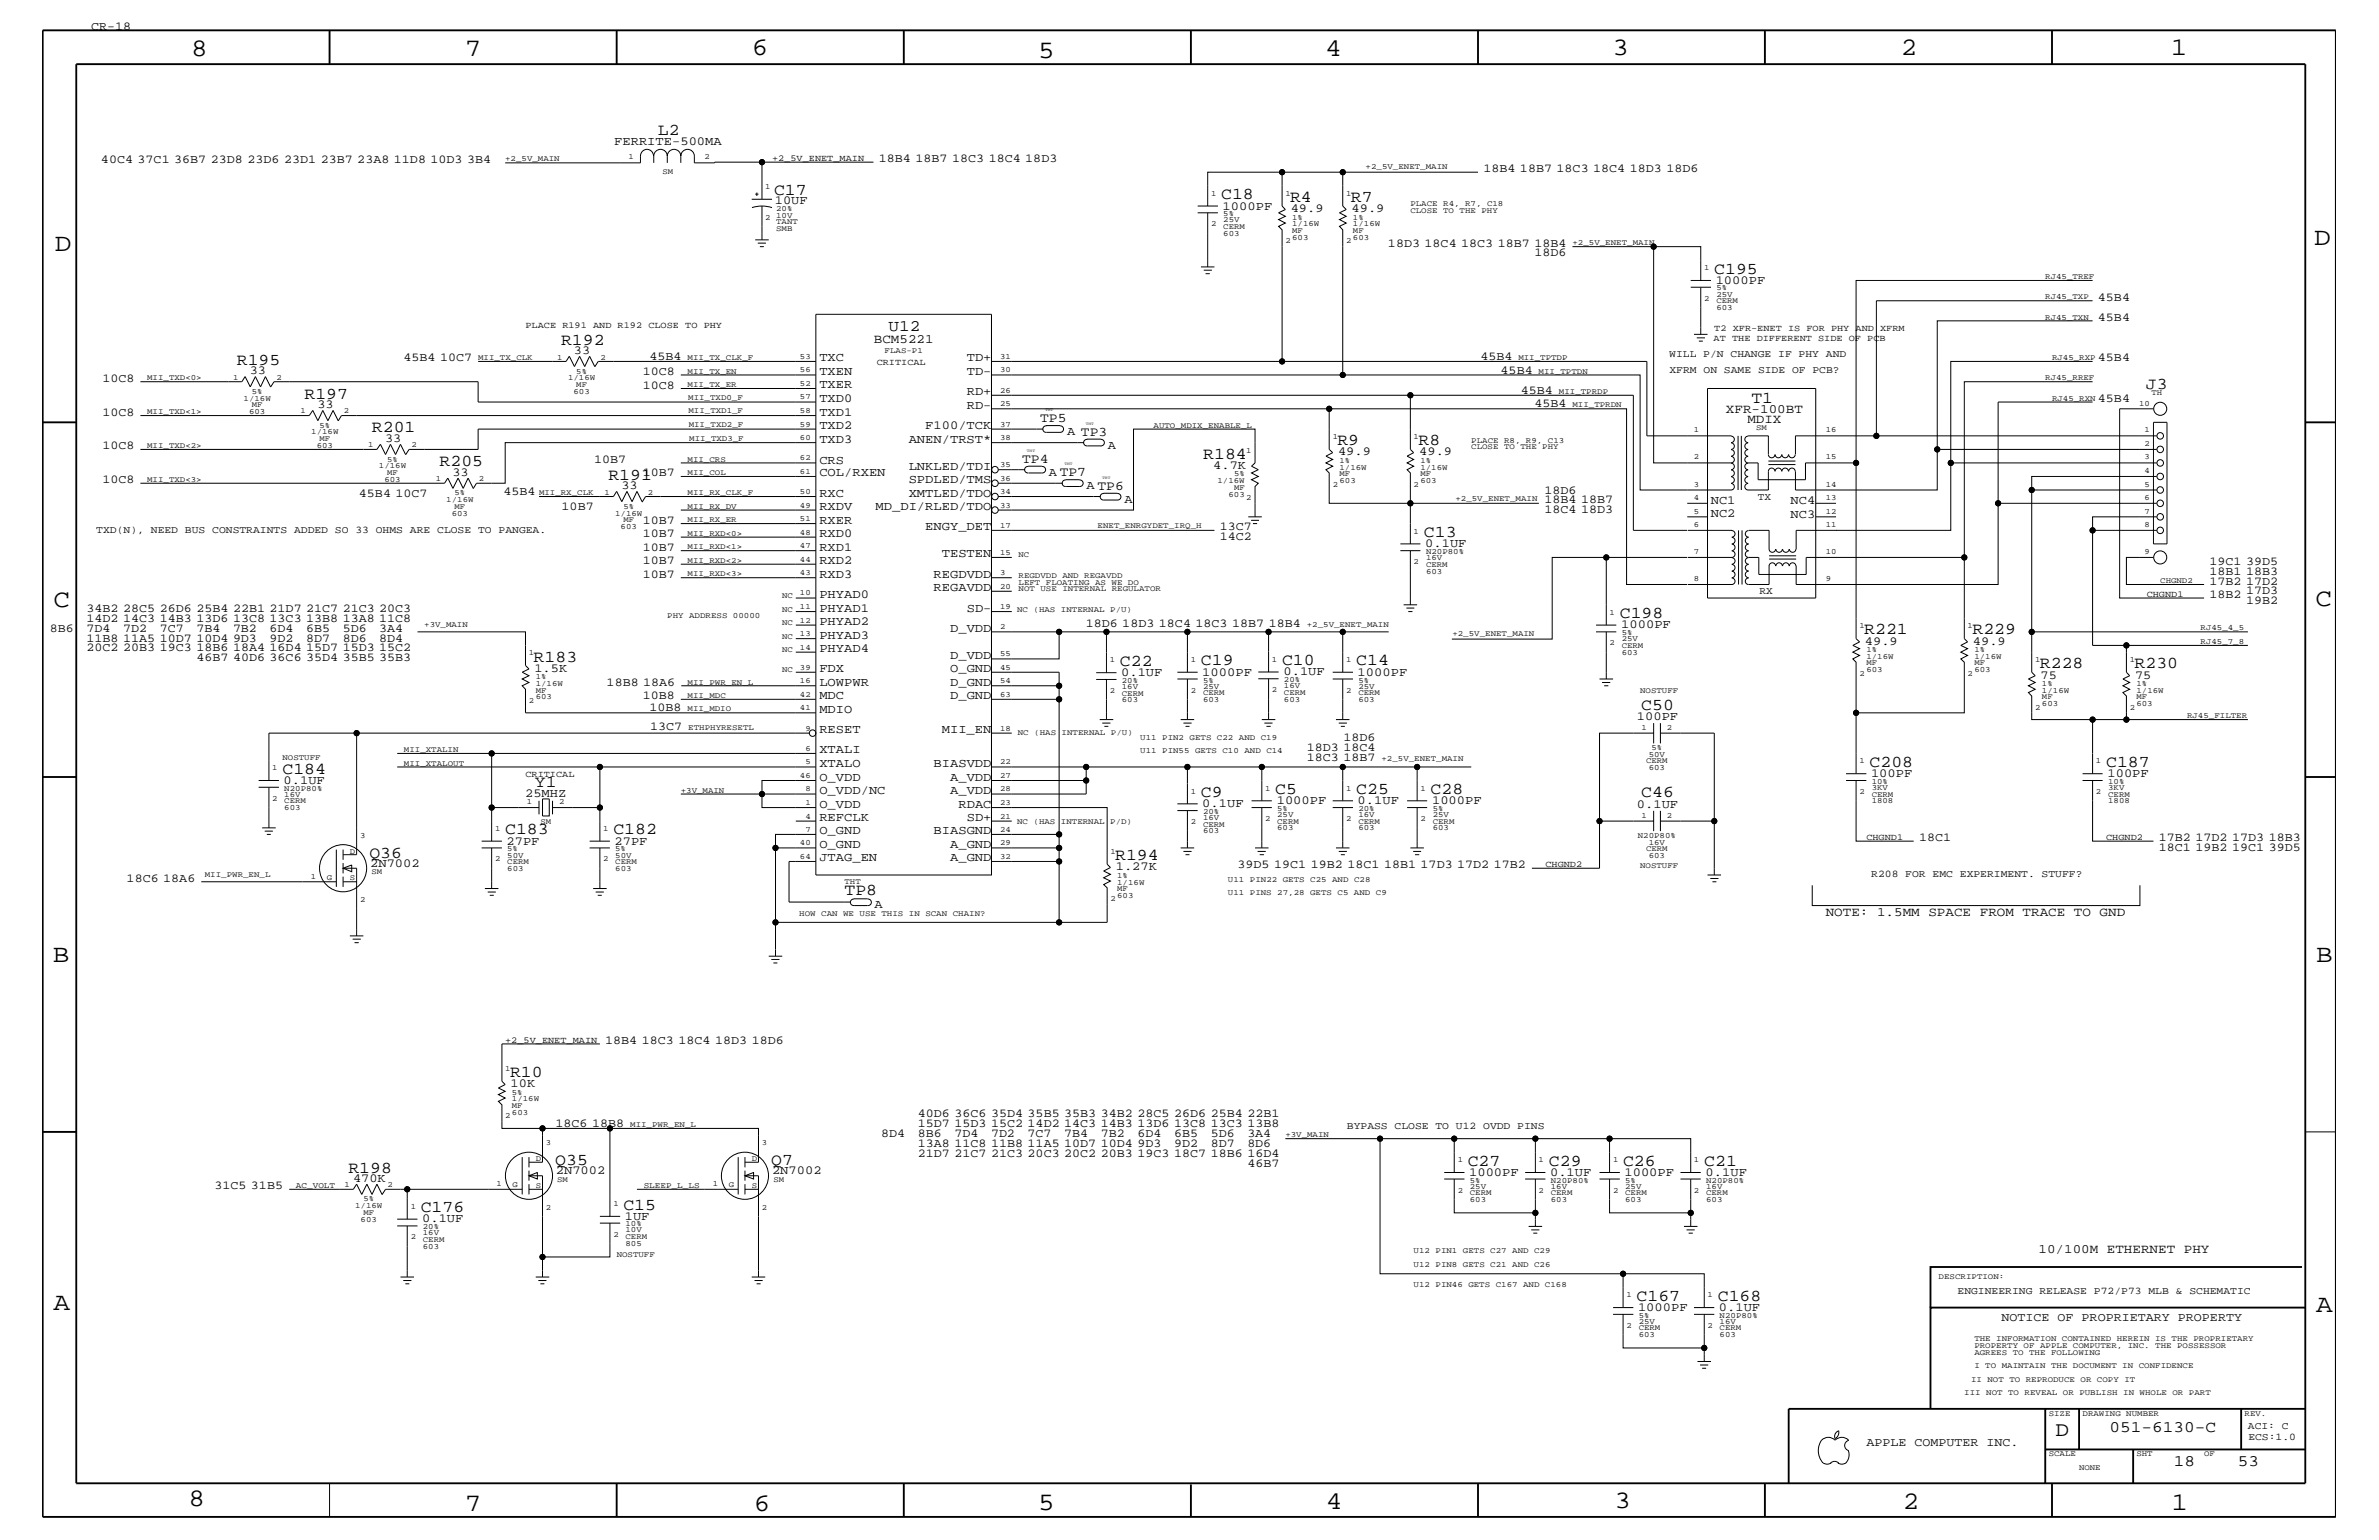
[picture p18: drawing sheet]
<svg xmlns="http://www.w3.org/2000/svg" width="432mm" height="279mm" viewBox="0 0 432 279" stroke-linecap="round" stroke-linejoin="round" font-family="sans-serif">
<defs><g id="words">
<g font-size="4.6">
<text x="34.7" y="10.2">8</text>
<text x="84.4" y="10.2">7</text>
<text x="136.4" y="10">6</text>
<text x="188.4" y="10.6">5</text>
<text x="240.5" y="10.2">4</text>
<text x="292.7" y="10">3</text>
<text x="345" y="9.9">2</text>
<text x="394" y="9.9">1</text>
<text x="9.9" y="45.6">D</text>
<text x="420" y="44.5">D</text>
<text x="9.7" y="110.2">C</text>
<text x="420.3" y="110">C</text>
<text x="9.6" y="174.6">B</text>
<text x="420.4" y="174.5">B</text>
<text x="9.7" y="237.7">A</text>
<text x="420.4" y="238.1">A</text>
<text x="34.2" y="273.3">8</text>
<text x="84.4" y="274.1">7</text>
<text x="136.8" y="274.1">6</text>
<text x="188.4" y="273.9">5</text>
<text x="240.7" y="273.8">4</text>
<text x="293" y="273.6">3</text>
<text x="345.4" y="273.8">2</text>
<text x="394.2" y="274">1</text>
</g>
<text font-size="3.8" x="373.1" y="260.5">D</text>
<g font-size="3">
<text x="119.4" y="24.5">L2</text>
<text x="140.5" y="35.3">C17</text>
<text x="221.7" y="36.2">C18</text>
<text x="234.1" y="36.7">R4</text>
<text x="245.2" y="36.7">R7</text>
<text x="311.1" y="49.7">C195</text>
<text x="101.8" y="62.5">R192</text>
<text x="43" y="66.2">R195</text>
<text x="389.5" y="70.5">J3</text>
<text x="55.3" y="72.3">R197</text>
<text x="317.9" y="73.1">T1</text>
<text x="67.5" y="78.4">R201</text>
<text x="218.4" y="83.2">R184</text>
<text x="242.7" y="80.8">R9</text>
<text x="257.5" y="80.8">R8</text>
<text x="79.8" y="84.6">R205</text>
<text x="110.4" y="87">R191</text>
<text x="258.4" y="97.5">C13</text>
<text x="294" y="112.2">C198</text>
<text x="338.4" y="115.1">R221</text>
<text x="358" y="115.1">R229</text>
<text x="96.9" y="120">R183</text>
<text x="203.3" y="120.8">C22</text>
<text x="218" y="120.7">C19</text>
<text x="232.7" y="120.7">C10</text>
<text x="246.2" y="120.7">C14</text>
<text x="370.2" y="121.2">R228</text>
<text x="387.4" y="121.2">R230</text>
<text x="297.9" y="128.7">C50</text>
<text x="51.3" y="140.4">C184</text>
<text x="97.1" y="142.8">Y1</text>
<text x="339.3" y="139.1">C208</text>
<text x="382.3" y="139.1">C187</text>
<text x="218" y="144.6">C9</text>
<text x="231.5" y="144.1">C5</text>
<text x="246.2" y="144.1">C25</text>
<text x="259.7" y="144.1">C28</text>
<text x="297.9" y="144.7">C46</text>
<text x="67.1" y="155.6">Q36</text>
<text x="91.7" y="151.4">C183</text>
<text x="111.3" y="151.4">C182</text>
<text x="202.4" y="156.1">R194</text>
<text x="153.3" y="162.4">TP8</text>
<text x="92.6" y="195.4">R10</text>
<text x="63.2" y="212.7">R198</text>
<text x="100.8" y="211.4">Q35</text>
<text x="140" y="211.4">Q7</text>
<text x="266.4" y="211.5">C27</text>
<text x="281.1" y="211.5">C29</text>
<text x="294.6" y="211.5">C26</text>
<text x="309.3" y="211.5">C21</text>
<text x="76.4" y="220">C176</text>
<text x="113.2" y="219.5">C15</text>
<text x="297.1" y="236">C167</text>
<text x="311.8" y="236">C168</text>
</g>
<g font-size="2.9">
<text x="161.3" y="60.1">U12</text>
<text x="382.9" y="259.9">051-6130-C</text>
<text x="394.5" y="266">18</text>
<text x="406.2" y="266">53</text>
</g>
<g font-size="2.4">
<text x="188.8" y="76.6">TP5</text>
<text x="185.5" y="84">TP4</text>
</g>
<g font-size="2.3">
<text x="158.6" y="62.1">BCM5221</text>
<text x="313.3" y="74.9">XFR-100BT</text>
<text x="317.2" y="76.8">MDIX</text>
<text x="331.4" y="166.1">NOTE: 1.5MM SPACE FROM TRACE TO GND</text>
<text x="370" y="227.4">10/100M ETHERNET PHY</text>
</g>
<g font-size="2.2">
<text x="16.6" y="5.5">CR-18</text>
<text x="18.3" y="29.5">40C4 37C1 36B7 23D8 23D6 23D1 23B7 23A8 11D8 10D3 3B4</text>
<text x="111.5" y="26.2">FERRITE-500MA</text>
<text x="159.5" y="29.4">18B4 18B7 18C3 18C4 18D3</text>
<text x="269.2" y="31.2">18B4 18B7 18C3 18C4 18D3 18D6</text>
<text x="140.6" y="37">10UF</text>
<text x="221.9" y="38">1000PF</text>
<text x="234.3" y="38.5">49.9</text>
<text x="245.3" y="38.5">49.9</text>
<text x="251.9" y="44.7">18D3 18C4 18C3 18B7 18B4</text>
<text x="278.5" y="46.5">18D6</text>
<text x="311.4" y="51.5">1000PF</text>
<text x="380.8" y="58.2">45B4</text>
<text x="380.8" y="54.6">45B4</text>
<text x="73.2" y="65.6">45B4 10C7</text>
<text x="104.2" y="64.2">33</text>
<text x="117.9" y="65.3">45B4</text>
<text x="148.7" y="65.6">TXC</text>
<text x="175.5" y="65.6">TD+</text>
<text x="268.7" y="65.3">45B4</text>
<text x="380.8" y="65.6">45B4</text>
<text x="18.6" y="69.3">10C8</text>
<text x="45.3" y="67.9">33</text>
<text x="116.7" y="68">10C8</text>
<text x="116.7" y="70.5">10C8</text>
<text x="148.7" y="68">TXEN</text>
<text x="148.7" y="70.5">TXER</text>
<text x="175.5" y="71.7">RD+</text>
<text x="175.5" y="68">TD-</text>
<text x="272.4" y="67.8">45B4</text>
<text x="276.1" y="71.5">45B4</text>
<text x="18.6" y="75.4">10C8</text>
<text x="57.6" y="74">33</text>
<text x="148.7" y="77.9">TXD2</text>
<text x="148.7" y="75.4">TXD1</text>
<text x="148.7" y="72.9">TXD0</text>
<text x="167.9" y="77.9">F100/TCK</text>
<text x="175.5" y="74.2">RD-</text>
<text x="278.5" y="73.9">45B4</text>
<text x="380.8" y="72.9">45B4</text>
<text x="18.6" y="81.5">10C8</text>
<text x="69.9" y="80.2">33</text>
<text x="107.8" y="84">10B7</text>
<text x="148.7" y="80.3">TXD3</text>
<text x="164.9" y="80.3">ANEN/TRST*</text>
<text x="193.7" y="79">A TP3</text>
<text x="201.1" y="81.4">A</text>
<text x="242.9" y="82.6">49.9</text>
<text x="257.6" y="82.6">49.9</text>
<text x="18.6" y="87.7">10C8</text>
<text x="82.1" y="86.3">33</text>
<text x="91.4" y="89.9">45B4</text>
<text x="112.8" y="88.8">33</text>
<text x="116.7" y="86.4">10B7</text>
<text x="148.7" y="86.4">COL/RXEN</text>
<text x="148.7" y="84.1">CRS</text>
<text x="164.9" y="85.2">LNKLED/TDI</text>
<text x="164.9" y="87.7">SPDLED/TMS</text>
<text x="190.4" y="86.3">A TP7</text>
<text x="197.2" y="88.8">A TP6</text>
<text x="220.2" y="85.1">4.7K</text>
<text x="280.3" y="89.5">18D6</text>
<text x="65.2" y="90.1">45B4 10C7</text>
<text x="101.9" y="92.5">10B7</text>
<text x="116.7" y="95">10B7</text>
<text x="148.7" y="90.1">RXC</text>
<text x="148.7" y="95">RXER</text>
<text x="148.7" y="92.5">RXDV</text>
<text x="158.9" y="92.5">MD_DI/RLED/TDO</text>
<text x="164.9" y="90.1">XMTLED/TDO</text>
<text x="204.1" y="91.2">A</text>
<text x="280.3" y="91.3">18B4 18B7</text>
<text x="280.3" y="93.1">18C4 18D3</text>
<text x="310.5" y="91.4">NC1</text>
<text x="310.5" y="93.8">NC2</text>
<text x="325" y="93.9">NC3</text>
<text x="325" y="91.5">NC4</text>
<text x="116.7" y="99.9">10B7</text>
<text x="116.7" y="97.5">10B7</text>
<text x="148.7" y="97.5">RXD0</text>
<text x="148.7" y="99.9">RXD1</text>
<text x="167.9" y="96.2">ENGY_DET</text>
<text x="170.9" y="101.1">TESTEN</text>
<text x="221.4" y="96.2">13C7</text>
<text x="221.4" y="98">14C2</text>
<text x="258.7" y="99.3">0.1UF</text>
<text x="116.7" y="102.4">10B7</text>
<text x="116.7" y="104.8">10B7</text>
<text x="148.7" y="104.8">RXD3</text>
<text x="148.7" y="102.4">RXD2</text>
<text x="169.5" y="107.3">REGAVDD</text>
<text x="169.5" y="104.8">REGDVDD</text>
<text x="401" y="106">17B2 17D2</text>
<text x="401" y="104.3">18B1 18B3</text>
<text x="401" y="102.4">19C1 39D5</text>
<text x="407.7" y="107.8">17D3</text>
<text x="15.7" y="112.8">14D2 14C3 14B3 13D6 13C8 13C3 13B8 13A8 11C8</text>
<text x="15.7" y="111">34B2 28C5 26D6 25B4 22B1 21D7 21C7 21C3 20C3</text>
<text x="148.7" y="108.5">PHYAD0</text>
<text x="148.7" y="111">PHYAD1</text>
<text x="148.7" y="113.4">PHYAD2</text>
<text x="175.5" y="111">SD-</text>
<text x="197.1" y="113.7">18D6 18D3 18C4 18C3 18B7 18B4</text>
<text x="401" y="108.5">18B2</text>
<text x="407.7" y="109.6">19B2</text>
<text x="9.1" y="114.6">8B6</text>
<text x="15.7" y="116.4">11B8 11A5 10D7 10D4 9D3</text>
<text x="15.7" y="118.2">20C2 20B3 19C3 18B6 18A4 16D4 15D7 15D3 15C2</text>
<text x="15.7" y="114.6">7D4</text>
<text x="22.4" y="114.6">7D2</text>
<text x="29" y="114.6">7C7</text>
<text x="35.6" y="114.6">7B4</text>
<text x="42.3" y="114.6">7B2</text>
<text x="48.9" y="114.6">6D4</text>
<text x="48.9" y="116.4">9D2</text>
<text x="55.6" y="114.6">6B5</text>
<text x="55.6" y="116.4">8D7</text>
<text x="62.2" y="114.6">5D6</text>
<text x="62.2" y="116.4">8D6</text>
<text x="68.8" y="114.6">3A4</text>
<text x="68.8" y="116.4">8D4</text>
<text x="148.7" y="118.3">PHYAD4</text>
<text x="148.7" y="115.9">PHYAD3</text>
<text x="172.5" y="114.6">D_VDD</text>
<text x="172.5" y="119.5">D_VDD</text>
<text x="294.3" y="114">1000PF</text>
<text x="338.5" y="117">49.9</text>
<text x="358.1" y="117">49.9</text>
<text x="35.6" y="120">46B7 40D6 36C6 35D4 35B5 35B3</text>
<text x="97" y="121.9">1.5K</text>
<text x="110.1" y="124.4">18B8 18A6</text>
<text x="148.7" y="122">FDX</text>
<text x="148.7" y="124.4">LOWPWR</text>
<text x="172.5" y="122">O_GND</text>
<text x="172.5" y="124.4">D_GND</text>
<text x="203.5" y="122.6">0.1UF</text>
<text x="218.2" y="122.6">1000PF</text>
<text x="233" y="122.5">0.1UF</text>
<text x="246.4" y="122.6">1000PF</text>
<text x="370.4" y="123.1">75</text>
<text x="387.5" y="123.1">75</text>
<text x="116.7" y="126.9">10B8</text>
<text x="117.9" y="129.1">10B8</text>
<text x="148.7" y="129.3">MDIO</text>
<text x="148.7" y="126.9">MDC</text>
<text x="172.5" y="126.9">D_GND</text>
<text x="297.1" y="130.6">100PF</text>
<text x="118" y="132.4">13C7</text>
<text x="148.7" y="136.7">XTALI</text>
<text x="148.7" y="133">RESET</text>
<text x="170.9" y="133">MII_EN</text>
<text x="237.2" y="136.3">18D3 18C4</text>
<text x="243.8" y="134.4">18D6</text>
<text x="51.5" y="142.2">0.1UF</text>
<text x="148.7" y="139.1">XTALO</text>
<text x="148.7" y="141.6">O_VDD</text>
<text x="169.5" y="139.1">BIASVDD</text>
<text x="172.5" y="141.6">A_VDD</text>
<text x="237.2" y="138">18C3 18B7</text>
<text x="339.6" y="141">100PF</text>
<text x="382.5" y="141">100PF</text>
<text x="95.3" y="144.7">25MHZ</text>
<text x="148.7" y="144.1">O_VDD/NC</text>
<text x="148.7" y="146.5">O_VDD</text>
<text x="148.7" y="149">REFCLK</text>
<text x="172.5" y="144.1">A_VDD</text>
<text x="174" y="146.5">RDAC</text>
<text x="175.5" y="149">SD+</text>
<text x="218.2" y="146.4">0.1UF</text>
<text x="231.7" y="145.9">1000PF</text>
<text x="246.4" y="145.9">0.1UF</text>
<text x="259.9" y="145.9">1000PF</text>
<text x="297.1" y="146.5">0.1UF</text>
<text x="91.9" y="153.2">27PF</text>
<text x="111.5" y="153.2">27PF</text>
<text x="148.7" y="153.8">O_GND</text>
<text x="148.7" y="151.4">O_GND</text>
<text x="169.5" y="151.4">BIASGND</text>
<text x="172.5" y="153.8">A_GND</text>
<text x="348.3" y="152.6">18C1</text>
<text x="391.8" y="152.6">17B2 17D2 17D3 18B3</text>
<text x="391.8" y="154.4">18C1 19B2 19C1 39D5</text>
<text x="23" y="160">18C6 18A6</text>
<text x="67.2" y="157.3">2N7002</text>
<text x="148.7" y="156.3">JTAG_EN</text>
<text x="172.5" y="156.3">A_GND</text>
<text x="202.5" y="157.9">1.27K</text>
<text x="224.6" y="157.5">39D5 19C1 19B2 18C1 18B1 17D3 17D2 17B2</text>
<text x="158.7" y="164.8">A</text>
<text x="109.9" y="189.4">18B4 18C3 18C4 18D3 18D6</text>
<text x="92.7" y="197.3">10K</text>
<text x="166.6" y="202.7">40D6 36C6 35D4 35B5 35B3 34B2 28C5 26D6 25B4 22B1</text>
<text x="100.8" y="204.5">18C6 18B8</text>
<text x="159.9" y="206.3">8D4</text>
<text x="166.6" y="206.3">8B6</text>
<text x="166.6" y="208.1">13A8 11C8 11B8 11A5 10D7 10D4 9D3</text>
<text x="166.6" y="204.6">15D7 15D3 15C2 14D2 14C3 14B3 13D6 13C8 13C3 13B8</text>
<text x="166.6" y="209.9">21D7 21C7 21C3 20C3 20C2 20B3 19C3 18C7 18B6 16D4</text>
<text x="173.2" y="206.3">7D4</text>
<text x="179.9" y="206.3">7D2</text>
<text x="186.5" y="206.3">7C7</text>
<text x="193.2" y="206.3">7B4</text>
<text x="199.8" y="206.3">7B2</text>
<text x="206.5" y="206.3">6D4</text>
<text x="213.1" y="206.3">6B5</text>
<text x="213.1" y="208.1">9D2</text>
<text x="219.8" y="206.3">5D6</text>
<text x="219.8" y="208.1">8D7</text>
<text x="226.4" y="206.3">3A4</text>
<text x="226.4" y="208.1">8D6</text>
<text x="38.9" y="215.8">31C5 31B5</text>
<text x="64.1" y="214.4">470K</text>
<text x="100.9" y="213.1">2N7002</text>
<text x="140.1" y="213.1">2N7002</text>
<text x="226.4" y="211.7">46B7</text>
<text x="266.7" y="213.3">1000PF</text>
<text x="281.3" y="213.3">0.1UF</text>
<text x="294.9" y="213.3">1000PF</text>
<text x="309.6" y="213.3">0.1UF</text>
<text x="76.6" y="221.8">0.1UF</text>
<text x="113.4" y="221.3">1UF</text>
<text x="297.3" y="237.8">1000PF</text>
<text x="312" y="237.8">0.1UF</text>
<text x="363.3" y="239.7">NOTICE OF PROPRIETARY PROPERTY</text>
<text x="338.8" y="262.3">APPLE COMPUTER INC.</text>
</g>
<g font-size="1.9">
<text x="303" y="64.8">WILL P/N CHANGE IF PHY AND</text>
<text x="303" y="67.6">XFRM ON SAME SIDE OF PCB?</text>
<text x="319" y="90.7">TX</text>
<text x="17.5" y="96.7">TXD(N), NEED BUS CONSTRAINTS ADDED SO 33 OHMS ARE CLOSE TO PANGEA.</text>
<text x="319.4" y="107.8">RX</text>
<text x="339.6" y="159.2">R208 FOR EMC EXPERIMENT. STUFF?</text>
<text x="244.5" y="204.8">BYPASS CLOSE TO U12 OVDD PINS</text>
<text x="355.3" y="234.8">ENGINEERING RELEASE P72/P73 MLB &amp; SCHEMATIC</text>
<text x="408" y="259.3">ACI: C</text>
<text x="408.1" y="261.2">ECS:1.0</text>
</g>
<g font-size="1.7">
<text x="140.1" y="29.2">+2_5V_ENET_MAIN</text>
<text x="95.4" y="59.4">PLACE R191 AND R192 CLOSE TO PHY</text>
<text x="311" y="61.9">AT THE DIFFERENT SIDE OF PCB</text>
<text x="311.1" y="60.1">T2 XFR-ENET IS FOR PHY AND XFRM</text>
<text x="159.1" y="66.2">CRITICAL</text>
<text x="389.6" y="108.2">CHGND1</text>
<text x="95.4" y="141">CRITICAL</text>
<text x="338.8" y="152.4">CHGND1</text>
<text x="382.3" y="152.4">CHGND2</text>
<text x="280.5" y="157.3">CHGND2</text>
<text x="91.7" y="189.1">+2_5V_ENET_MAIN</text>
</g>
<g font-size="1.5">
<text x="91.7" y="29.3">+2_5V_MAIN</text>
<text x="114" y="28.9">1</text>
<text x="127.9" y="28.9">2</text>
<text x="120.3" y="31.5">SM</text>
<text x="138.9" y="34.3">1</text>
<text x="219.8" y="35.6">1</text>
<text x="233.3" y="35.6">1</text>
<text x="244.3" y="35.6">1</text>
<text x="247.9" y="30.7">+2_5V_ENET_MAIN</text>
<text x="138.9" y="39.8">2</text>
<text x="140.9" y="41.9">SMB</text>
<text x="140.9" y="40.7">TANT</text>
<text x="140.9" y="39.6">10V</text>
<text x="140.9" y="38.4">20%</text>
<text x="219.8" y="41.1">2</text>
<text x="222" y="41.6">CERM</text>
<text x="222" y="40.3">25V</text>
<text x="222" y="39.2">5%</text>
<text x="234.5" y="41.1">1/16W</text>
<text x="234.5" y="39.8">1%</text>
<text x="245.6" y="41.1">1/16W</text>
<text x="245.6" y="39.8">1%</text>
<text x="256" y="38.6">CLOSE TO THE PHY</text>
<text x="256" y="37.4">PLACE R4, R7, C18</text>
<text x="222" y="42.8">603</text>
<text x="233.3" y="44.1">2</text>
<text x="234.5" y="43.5">603</text>
<text x="234.5" y="42.3">MF</text>
<text x="244.3" y="44.1">2</text>
<text x="245.6" y="43.5">603</text>
<text x="245.6" y="42.3">MF</text>
<text x="285.4" y="44.5">+2_5V_ENET_MAIN</text>
<text x="309.3" y="49">1</text>
<text x="311.5" y="53.8">25V</text>
<text x="311.5" y="52.7">5%</text>
<text x="371.2" y="50.6">RJ45_TREF</text>
<text x="309.3" y="54.6">2</text>
<text x="311.5" y="56.3">603</text>
<text x="311.5" y="55">CERM</text>
<text x="371.2" y="58">RJ45_TXN</text>
<text x="371.2" y="54.3">RJ45_TXP</text>
<text x="86.8" y="65.3">MII_TX_CLK</text>
<text x="101.1" y="65.2">1</text>
<text x="109" y="65.2">2</text>
<text x="124.8" y="65.3">MII_TX_CLK_F</text>
<text x="145.2" y="65.1">53</text>
<text x="160.6" y="64">FLAS-P1</text>
<text x="181.5" y="65.1">31</text>
<text x="275.6" y="65.3">MII_TPTDP</text>
<text x="372.4" y="65.3">RJ45_RXP</text>
<text x="26.7" y="69">MII_TXD&lt;0&gt;</text>
<text x="42.3" y="68.9">1</text>
<text x="45.7" y="71.5">5%</text>
<text x="50.2" y="68.9">2</text>
<text x="103.1" y="69">1/16W</text>
<text x="104.1" y="71.5">603</text>
<text x="104.6" y="70.2">MF</text>
<text x="104.6" y="67.8">5%</text>
<text x="124.8" y="67.8">MII_TX_EN</text>
<text x="124.8" y="70.2">MII_TX_ER</text>
<text x="145.2" y="70">52</text>
<text x="145.2" y="67.6">56</text>
<text x="181.5" y="67.6">30</text>
<text x="181.5" y="71.2">26</text>
<text x="279.3" y="67.8">MII_TPTDN</text>
<text x="283" y="71.5">MII_TPRDP</text>
<text x="371.2" y="69">RJ45_RREF</text>
<text x="390.5" y="71.7">TH</text>
<text x="26.7" y="75.1">MII_TXD&lt;1&gt;</text>
<text x="44.2" y="72.7">1/16W</text>
<text x="45.2" y="75.1">603</text>
<text x="45.7" y="73.9">MF</text>
<text x="54.6" y="75">1</text>
<text x="58" y="77.6">5%</text>
<text x="62.4" y="75">2</text>
<text x="124.9" y="72.6">MII_TXD0_F</text>
<text x="125" y="75">MII_TXD1_F</text>
<text x="125" y="77.5">MII_TXD2_F</text>
<text x="145.2" y="77.4">59</text>
<text x="145.2" y="74.9">58</text>
<text x="145.2" y="72.5">57</text>
<text x="181.5" y="77.4">37</text>
<text x="181.5" y="73.7">25</text>
<text x="209.4" y="77.6">AUTO_MDIX_ENABLE_L</text>
<text x="285.4" y="73.9">MII_TPRDN</text>
<text x="372.4" y="72.7">RJ45_RXN</text>
<text x="388.3" y="73.6">10</text>
<text x="26.7" y="81.3">MII_TXD&lt;2&gt;</text>
<text x="56.5" y="78.8">1/16W</text>
<text x="57.5" y="81.3">603</text>
<text x="58" y="80.1">MF</text>
<text x="66.8" y="81.2">1</text>
<text x="70.3" y="83.7">5%</text>
<text x="74.7" y="81.2">2</text>
<text x="124.8" y="83.7">MII_CRS</text>
<text x="125.1" y="80">MII_TXD3_F</text>
<text x="145.2" y="79.8">60</text>
<text x="145.2" y="83.5">62</text>
<text x="181.5" y="79.8">38</text>
<text x="226.2" y="82.1">1</text>
<text x="241.9" y="79.7">1</text>
<text x="243.1" y="84">1%</text>
<text x="256.6" y="79.7">1</text>
<text x="257.8" y="84">1%</text>
<text x="267" y="81.5">CLOSE TO THE PHY</text>
<text x="267" y="80.3">PLACE R8, R9, C13</text>
<text x="307.5" y="83.4">2</text>
<text x="307.5" y="78.4">1</text>
<text x="318.8" y="78.1">SM</text>
<text x="331.4" y="78.4">16</text>
<text x="331.4" y="83.4">15</text>
<text x="389.3" y="83.4">3</text>
<text x="389.3" y="80.9">2</text>
<text x="389.3" y="78.4">1</text>
<text x="26.7" y="87.4">MII_TXD&lt;3&gt;</text>
<text x="68.8" y="85">1/16W</text>
<text x="69.8" y="87.4">603</text>
<text x="70.3" y="86.2">MF</text>
<text x="79.1" y="87.3">1</text>
<text x="82.5" y="89.9">5%</text>
<text x="86.9" y="87.3">2</text>
<text x="97.8" y="89.9">MII_RX_CLK</text>
<text x="109.7" y="89.7">1</text>
<text x="117.6" y="89.7">2</text>
<text x="124.8" y="89.9">MII_RX_CLK_F</text>
<text x="124.8" y="86.2">MII_COL</text>
<text x="145.2" y="89.6">50</text>
<text x="145.2" y="86">61</text>
<text x="181.5" y="87.2">36</text>
<text x="181.5" y="84.8">35</text>
<text x="181.5" y="89.6">34</text>
<text x="221" y="87.7">1/16W</text>
<text x="224" y="88.9">MF</text>
<text x="224" y="86.4">5%</text>
<text x="241.9" y="88.3">2</text>
<text x="243.1" y="87.7">603</text>
<text x="243.1" y="86.4">MF</text>
<text x="243.1" y="85.2">1/16W</text>
<text x="256.6" y="88.3">2</text>
<text x="257.8" y="87.7">603</text>
<text x="257.8" y="86.4">MF</text>
<text x="257.8" y="85.2">1/16W</text>
<text x="307.5" y="88.3">3</text>
<text x="331.4" y="88.3">14</text>
<text x="389.3" y="88.3">5</text>
<text x="389.3" y="85.8">4</text>
<text x="81" y="91.1">1/16W</text>
<text x="82" y="93.6">603</text>
<text x="82.5" y="92.3">MF</text>
<text x="111.7" y="93.6">1/16W</text>
<text x="112.6" y="96">603</text>
<text x="113.2" y="94.8">MF</text>
<text x="113.2" y="92.3">5%</text>
<text x="124.8" y="92.3">MII_RX_DV</text>
<text x="124.8" y="94.8">MII_RX_ER</text>
<text x="145.2" y="94.5">51</text>
<text x="145.2" y="92.1">49</text>
<text x="181.5" y="95.8">17</text>
<text x="181.5" y="92.1">33</text>
<text x="199.2" y="95.8">ENET_ENRGYDET_IRQ_H</text>
<text x="223" y="90.1">603</text>
<text x="226.2" y="90.7">2</text>
<text x="264.2" y="91">+2_5V_ENET_MAIN</text>
<text x="307.5" y="93.2">5</text>
<text x="307.5" y="90.7">4</text>
<text x="307.5" y="95.6">6</text>
<text x="331.4" y="90.7">13</text>
<text x="331.4" y="93.2">12</text>
<text x="331.4" y="95.6">11</text>
<text x="389.3" y="95.6">8</text>
<text x="389.3" y="93.2">7</text>
<text x="389.3" y="90.7">6</text>
<text x="124.8" y="99.7">MII_RXD&lt;1&gt;</text>
<text x="124.8" y="97.2">MII_RXD&lt;0&gt;</text>
<text x="145.2" y="101.9">44</text>
<text x="145.2" y="99.4">47</text>
<text x="145.2" y="97">48</text>
<text x="181.5" y="100.7">15</text>
<text x="184.9" y="101.1">NC</text>
<text x="256.6" y="96.9">1</text>
<text x="258.8" y="101.6">16V</text>
<text x="258.8" y="100.5">N20P80%</text>
<text x="307.5" y="100.5">7</text>
<text x="331.4" y="100.5">10</text>
<text x="389.3" y="100.5">9</text>
<text x="124.8" y="102.1">MII_RXD&lt;2&gt;</text>
<text x="124.8" y="104.6">MII_RXD&lt;3&gt;</text>
<text x="145.2" y="104.4">43</text>
<text x="181.5" y="104.4">3</text>
<text x="181.5" y="106.8">20</text>
<text x="184.9" y="107.3">NOT USE INTERNAL REGULATOR</text>
<text x="184.9" y="106">LEFT FLOATING AS WE DO</text>
<text x="184.9" y="104.8">REGDVDD AND REGAVDD</text>
<text x="256.6" y="102.4">2</text>
<text x="258.8" y="104.1">603</text>
<text x="258.8" y="102.9">CERM</text>
<text x="307.5" y="105.4">8</text>
<text x="331.4" y="105.4">9</text>
<text x="392.1" y="105.8">CHGND2</text>
<text x="77" y="113.7">+3V_MAIN</text>
<text x="121.1" y="112.2">PHY ADDRESS 00000</text>
<text x="142" y="108.5">NC</text>
<text x="142" y="113.4">NC</text>
<text x="142" y="111">NC</text>
<text x="145.2" y="112.9">12</text>
<text x="145.2" y="110.5">11</text>
<text x="145.2" y="108">10</text>
<text x="181.5" y="110.5">19</text>
<text x="184.6" y="111.1">NC (HAS INTERNAL P/U)</text>
<text x="237.2" y="113.7">+2_5V_ENET_MAIN</text>
<text x="292.1" y="111.6">1</text>
<text x="96" y="118.9">1</text>
<text x="142" y="118.3">NC</text>
<text x="142" y="115.9">NC</text>
<text x="145.2" y="117.9">14</text>
<text x="145.2" y="115.4">13</text>
<text x="181.5" y="119.1">55</text>
<text x="181.5" y="114.2">2</text>
<text x="263.6" y="115.4">+2_5V_ENET_MAIN</text>
<text x="292.1" y="117.1">2</text>
<text x="294.3" y="118.8">603</text>
<text x="294.3" y="117.6">CERM</text>
<text x="294.3" y="116.3">25V</text>
<text x="294.3" y="115.2">5%</text>
<text x="337.5" y="114">1</text>
<text x="338.8" y="119.5">1/16W</text>
<text x="338.8" y="118.3">1%</text>
<text x="357.1" y="114">1</text>
<text x="358.4" y="119.5">1/16W</text>
<text x="358.4" y="118.3">1%</text>
<text x="399.4" y="114.4">RJ45_4_5</text>
<text x="399.4" y="116.8">RJ45_7_8</text>
<text x="97.2" y="125.6">MF</text>
<text x="97.2" y="124.4">1/16W</text>
<text x="97.2" y="123.2">1%</text>
<text x="124.8" y="124.2">MII_PWR_EN_L</text>
<text x="142" y="122">NC</text>
<text x="145.2" y="124">16</text>
<text x="145.2" y="121.5">39</text>
<text x="181.5" y="124">54</text>
<text x="181.5" y="121.5">45</text>
<text x="201.4" y="125.7">2</text>
<text x="201.4" y="120.2">1</text>
<text x="203.6" y="125">16V</text>
<text x="203.6" y="123.9">20%</text>
<text x="216.2" y="125.6">2</text>
<text x="216.2" y="120.1">1</text>
<text x="218.4" y="124.9">25V</text>
<text x="218.4" y="123.8">5%</text>
<text x="230.8" y="125.6">2</text>
<text x="230.8" y="120.1">1</text>
<text x="233" y="124.8">16V</text>
<text x="233" y="123.7">20%</text>
<text x="244.3" y="125.6">2</text>
<text x="244.3" y="120.1">1</text>
<text x="246.5" y="124.9">25V</text>
<text x="246.5" y="123.8">5%</text>
<text x="297.7" y="125.6">NOSTUFF</text>
<text x="337.5" y="122.6">2</text>
<text x="338.8" y="122">603</text>
<text x="338.8" y="120.7">MF</text>
<text x="357.1" y="122.6">2</text>
<text x="358.4" y="122">603</text>
<text x="358.4" y="120.7">MF</text>
<text x="369.4" y="120.1">1</text>
<text x="370.6" y="125.6">1/16W</text>
<text x="370.6" y="124.4">1%</text>
<text x="386.5" y="120.1">1</text>
<text x="387.8" y="125.6">1/16W</text>
<text x="387.8" y="124.4">1%</text>
<text x="96" y="127.5">2</text>
<text x="97.2" y="126.9">603</text>
<text x="124.8" y="129.1">MII_MDIO</text>
<text x="124.8" y="126.6">MII_MDC</text>
<text x="145.2" y="128.9">41</text>
<text x="145.2" y="126.4">42</text>
<text x="181.5" y="126.4">63</text>
<text x="203.6" y="127.4">603</text>
<text x="203.6" y="126.2">CERM</text>
<text x="218.4" y="127.4">603</text>
<text x="218.4" y="126.2">CERM</text>
<text x="233" y="127.3">603</text>
<text x="233" y="126.1">CERM</text>
<text x="246.5" y="127.4">603</text>
<text x="246.5" y="126.2">CERM</text>
<text x="369.4" y="128.7">2</text>
<text x="370.6" y="128.1">603</text>
<text x="370.6" y="126.9">MF</text>
<text x="386.5" y="128.7">2</text>
<text x="387.8" y="128.1">603</text>
<text x="387.8" y="126.9">MF</text>
<text x="397" y="130.3">RJ45_FILTER</text>
<text x="51.3" y="137.9">NOSTUFF</text>
<text x="73.3" y="136.4">MII_XTALIN</text>
<text x="124.9" y="132.4">ETHPHYRESETL</text>
<text x="146.2" y="136.2">6</text>
<text x="146.2" y="132.5">9</text>
<text x="181.5" y="132.5">18</text>
<text x="184.7" y="133.4">NC (HAS INTERNAL P/U)</text>
<text x="207" y="134.2">U11 PIN2 GETS C22 AND C19</text>
<text x="207" y="136.7">U11 PIN55 GETS C10 AND C14</text>
<text x="297.9" y="132.4">1</text>
<text x="299.3" y="137.3">50V</text>
<text x="299.8" y="136.1">5%</text>
<text x="302.6" y="132.4">2</text>
<text x="49.4" y="139.7">1</text>
<text x="51.6" y="143.4">N20P80%</text>
<text x="73.3" y="138.9">MII_XTALOUT</text>
<text x="123.6" y="143.8">+3V_MAIN</text>
<text x="145.2" y="141.1">46</text>
<text x="146.2" y="138.7">5</text>
<text x="146.2" y="143.6">8</text>
<text x="181.5" y="138.7">22</text>
<text x="181.5" y="143.6">28</text>
<text x="181.5" y="141.1">27</text>
<text x="229.6" y="143.4">1</text>
<text x="244.3" y="143.4">1</text>
<text x="250.7" y="138">+2_5V_ENET_MAIN</text>
<text x="257.8" y="143.4">1</text>
<text x="298.8" y="138.5">CERM</text>
<text x="299.3" y="139.7">603</text>
<text x="337.5" y="138.5">1</text>
<text x="339.7" y="143.3">3KV</text>
<text x="339.7" y="142.2">10%</text>
<text x="380.4" y="138.5">1</text>
<text x="382.7" y="143.3">3KV</text>
<text x="382.7" y="142.2">10%</text>
<text x="49.4" y="145.3">2</text>
<text x="51.6" y="147">603</text>
<text x="51.6" y="145.8">CERM</text>
<text x="51.6" y="144.5">16V</text>
<text x="95.6" y="145.9">1</text>
<text x="98.1" y="149.6">SM</text>
<text x="101.5" y="145.9">2</text>
<text x="146.2" y="148.5">4</text>
<text x="146.2" y="146.1">1</text>
<text x="181.5" y="148.5">21</text>
<text x="181.5" y="146.1">23</text>
<text x="184.6" y="149.6">NC (HAS INTERNAL P/D)</text>
<text x="216.2" y="149.5">2</text>
<text x="216.2" y="144">1</text>
<text x="218.4" y="150">CERM</text>
<text x="218.4" y="148.8">16V</text>
<text x="218.4" y="147.7">20%</text>
<text x="229.6" y="149">2</text>
<text x="231.8" y="149.4">CERM</text>
<text x="231.8" y="148.2">25V</text>
<text x="231.8" y="147.1">5%</text>
<text x="244.3" y="149">2</text>
<text x="246.5" y="149.4">CERM</text>
<text x="246.5" y="148.2">16V</text>
<text x="246.5" y="147.1">20%</text>
<text x="257.8" y="149">2</text>
<text x="260.1" y="149.4">CERM</text>
<text x="260.1" y="148.2">25V</text>
<text x="260.1" y="147.1">5%</text>
<text x="297.9" y="148.3">1</text>
<text x="302.6" y="148.3">2</text>
<text x="337.5" y="144.1">2</text>
<text x="339.7" y="145.8">1808</text>
<text x="339.7" y="144.5">CERM</text>
<text x="380.4" y="144.1">2</text>
<text x="382.7" y="145.8">1808</text>
<text x="382.7" y="144.5">CERM</text>
<text x="63.5" y="154.9">D</text>
<text x="65.4" y="152">3</text>
<text x="89.9" y="150.8">1</text>
<text x="92.1" y="155.6">50V</text>
<text x="92.1" y="154.5">5%</text>
<text x="109.5" y="150.8">1</text>
<text x="111.7" y="155.6">50V</text>
<text x="111.7" y="154.5">5%</text>
<text x="145.2" y="153.4">40</text>
<text x="145.2" y="155.8">64</text>
<text x="146.2" y="150.9">7</text>
<text x="181.5" y="150.9">24</text>
<text x="181.5" y="155.8">32</text>
<text x="181.5" y="153.4">29</text>
<text x="201.5" y="154.9">1</text>
<text x="218.4" y="151.2">603</text>
<text x="231.8" y="150.7">603</text>
<text x="246.5" y="150.7">603</text>
<text x="260.1" y="150.7">603</text>
<text x="297.3" y="152">N20P80%</text>
<text x="298.8" y="154.5">CERM</text>
<text x="299.3" y="155.7">603</text>
<text x="299.3" y="153.2">16V</text>
<text x="37.2" y="159.1">MII_PWR_EN_L</text>
<text x="56.4" y="159.4">1</text>
<text x="59.4" y="159.6">G</text>
<text x="63.5" y="159.7">S</text>
<text x="67.4" y="158.6">SM</text>
<text x="89.9" y="156.3">2</text>
<text x="92.1" y="158">603</text>
<text x="92.1" y="156.8">CERM</text>
<text x="109.5" y="156.3">2</text>
<text x="111.7" y="158">603</text>
<text x="111.7" y="156.8">CERM</text>
<text x="153.3" y="160.4">THT</text>
<text x="202.8" y="161.7">MF</text>
<text x="202.8" y="160.5">1/16W</text>
<text x="202.8" y="159.3">1%</text>
<text x="222.9" y="160">U11 PIN22 GETS C25 AND C28</text>
<text x="297.7" y="157.5">NOSTUFF</text>
<text x="65.4" y="163.7">2</text>
<text x="145.1" y="166.1">HOW CAN WE USE THIS IN SCAN CHAIN?</text>
<text x="201.5" y="163.5">2</text>
<text x="202.8" y="162.9">603</text>
<text x="222.9" y="162.4">U11 PINS 27,28 GETS C5 AND C9</text>
<text x="91.7" y="194.3">1</text>
<text x="91.7" y="202.9">2</text>
<text x="92.9" y="202.3">603</text>
<text x="92.9" y="201">MF</text>
<text x="92.9" y="199.8">1/16W</text>
<text x="92.9" y="198.6">5%</text>
<text x="99.1" y="207.8">3</text>
<text x="114.4" y="204.5">MII_PWR_EN_L</text>
<text x="138.3" y="207.8">3</text>
<text x="233.3" y="206.3">+3V_MAIN</text>
<text x="53.7" y="215.5">AC_VOLT</text>
<text x="62.5" y="215.4">1</text>
<text x="70.4" y="215.4">2</text>
<text x="90.1" y="215.1">1</text>
<text x="93" y="215.4">G</text>
<text x="97.2" y="215.5">S</text>
<text x="97.2" y="210.6">D</text>
<text x="101.1" y="214.4">SM</text>
<text x="116.8" y="215.5">SLEEP_L_LS</text>
<text x="129.4" y="215.1">1</text>
<text x="132.3" y="215.4">G</text>
<text x="136.4" y="215.5">S</text>
<text x="136.4" y="210.6">D</text>
<text x="140.4" y="214.4">SM</text>
<text x="264.6" y="210.9">1</text>
<text x="266.8" y="215.6">25V</text>
<text x="266.8" y="214.5">5%</text>
<text x="279.3" y="210.9">1</text>
<text x="281.5" y="215.6">16V</text>
<text x="281.5" y="214.5">N20P80%</text>
<text x="292.8" y="210.9">1</text>
<text x="295" y="215.6">25V</text>
<text x="295" y="214.5">5%</text>
<text x="307.5" y="210.9">1</text>
<text x="309.7" y="215.6">16V</text>
<text x="309.7" y="214.5">N20P80%</text>
<text x="64.5" y="219.2">1/16W</text>
<text x="65.4" y="221.7">603</text>
<text x="66" y="220.4">MF</text>
<text x="66" y="218">5%</text>
<text x="74.5" y="219.3">1</text>
<text x="99.1" y="219.5">2</text>
<text x="111.3" y="218.8">1</text>
<text x="138.3" y="219.5">2</text>
<text x="264.6" y="216.4">2</text>
<text x="266.8" y="218.1">603</text>
<text x="266.8" y="216.9">CERM</text>
<text x="279.3" y="216.4">2</text>
<text x="281.5" y="218.1">603</text>
<text x="281.5" y="216.9">CERM</text>
<text x="292.8" y="216.4">2</text>
<text x="295" y="218.1">603</text>
<text x="295" y="216.9">CERM</text>
<text x="307.5" y="216.4">2</text>
<text x="309.7" y="218.1">603</text>
<text x="309.7" y="216.9">CERM</text>
<text x="74.5" y="224.9">2</text>
<text x="76.8" y="226.6">603</text>
<text x="76.8" y="225.3">CERM</text>
<text x="76.8" y="224.1">16V</text>
<text x="76.8" y="223">20%</text>
<text x="111.3" y="224.4">2</text>
<text x="113.5" y="226.1">805</text>
<text x="113.5" y="224.8">CERM</text>
<text x="113.5" y="223.6">10V</text>
<text x="113.5" y="222.5">10%</text>
<text x="256.6" y="227.4">U12 PIN1 GETS C27 AND C29</text>
<text x="111.9" y="228">NOSTUFF</text>
<text x="256.6" y="229.9">U12 PIN8 GETS C21 AND C26</text>
<text x="256.6" y="233.6">U12 PIN46 GETS C167 AND C168</text>
<text x="351.9" y="232.1">DESCRIPTION:</text>
<text x="295.2" y="235.4">1</text>
<text x="297.4" y="239.1">5%</text>
<text x="309.9" y="235.4">1</text>
<text x="312.1" y="239.1">N20P80%</text>
<text x="295.2" y="240.9">2</text>
<text x="297.4" y="242.6">603</text>
<text x="297.4" y="241.4">CERM</text>
<text x="297.4" y="240.2">25V</text>
<text x="309.9" y="240.9">2</text>
<text x="312.1" y="242.6">603</text>
<text x="312.1" y="241.4">CERM</text>
<text x="312.1" y="240.2">16V</text>
<text x="358.4" y="245.8">AGREES TO THE FOLLOWING</text>
<text x="358.4" y="244.6">PROPERTY OF APPLE COMPUTER, INC. THE POSSESSOR</text>
<text x="358.4" y="243.4">THE INFORMATION CONTAINED HEREIN IS THE PROPRIETARY</text>
<text x="357.8" y="250.7">II NOT TO REPRODUCE OR COPY IT</text>
<text x="358.4" y="248.2">I TO MAINTAIN THE DOCUMENT IN CONFIDENCE</text>
<text x="356.5" y="253.2">III NOT TO REVEAL OR PUBLISH IN WHOLE OR PART</text>
<text x="371.9" y="256.8">SIZE</text>
<text x="378" y="256.8">DRAWING NUMBER</text>
<text x="407.4" y="256.8">REV.</text>
<text x="371.9" y="264.2">SCALE</text>
<text x="377.4" y="266.7">NONE</text>
<text x="387.8" y="264.2">SHT</text>
<text x="400" y="264.2">OF</text>
</g>
<g font-size=".7">
<text x="189.7" y="74.6">THT</text>
<text x="197.1" y="77">THT</text>
<text x="186.4" y="82">THT</text>
<text x="193.2" y="84.4">THT</text>
<text x="200.1" y="86.9">THT</text>
</g>
</g></defs>
<g fill="none" stroke="#000" stroke-width=".18">
<path d="M118.6 28.3a1.19 1.19 0 0 0-1.2-1.2 1.19 1.19 0 0 0-1.2 1.2v1.2h-24.5M121.1 28.3v1.2M123.6 28.3v1.2M136.4 36.2h3.7M136.5 37.7a5.9 5.9 0 0 1 3.6 0M137.1 35.2h.6M137.4 34.9v.7M138.3 37.4v6.1M138.3 29.4l-12.3 .1v-1.2a1.23 1.23 0 0 0-1.2-1.2 1.23 1.23 0 0 0-1.2 1.2 1.23 1.23 0 0 0-1.3-1.2 1.23 1.23 0 0 0-1.2 1.2 1.23 1.23 0 0 0-1.2-1.2 1.23 1.23 0 0 0-1.2 1.2v1.2M158.5 29.4h-20.2v6.8M217.4 38.6h3.7M217.4 37.4h3.7"/>
<path d="M219.2 37.4v-6.2h13.5v6.2l.6 .6-1.2 .6 1.2 .6-1.2 .6 1.2 .7-1.2 .6 .6 .6v23.9h66.2v13.5h15.3M219.2 38.6v9.8M232.7 31.2h35.6M243.7 31.2v6.2l.6 .6-1.2 .6 1.2 .6-1.2 .6 1.2 .7-1.2 .6 .6 .6v26.3h54v20.9h16.5a.59 .59 0 0 0 .6-.6 .59 .59 0 0 0-.6-.6M137.1 43.5h2.4M137.5 44.1h1.5M137.9 44.7h.7M148.1 57h31.9v101.8h-31.9zM218 48.4h2.4M218.5 49h1.5M218.8 49.7h.8M285.4 44.7h14.7v39.3h14.1a.59 .59 0 0 0 .6-.6 .59 .59 0 0 0-.6-.6"/>
<path d="M300.1 44.7h8.6v6.2M306.9 52.1h3.7M306.9 50.9h3.7M308.7 52.1v8.6M379.8 54.6h-39.2v24.5M379.8 58.2h-28.2v23.3M379.8 50.9h-42.9v65l.6 .6-1.2 .6 1.2 .6-1.2 .6 1.2 .6-1.2 .6 .6 .6v9.2h19.6v-9.2l-.6-.6 1.2-.6-1.2-.6 1.2-.6-1.2-.6 1.2-.6-.6-.6v-14.8h-23.3M25.5 69.3h18.4l.6-1 .9 1.9 1-1.9 .9 1.9 .9-1.9 .9 1.9M25.5 75.4h30.6l.7-.9 .9 1.8 .9-1.8 .9 1.8 1-1.8 .9 1.8M49.1 70.2l.6-.9h37.1v3.6h61.3M86.8 65.6h15.9l.6-1 1 1.9 .9-1.9 .9 1.9 .9-1.9 1 1.9M123.6 68h24.5"/>
<path d="M123.6 70.5h24.5M148.1 65.6h-39.5l-.7 .9M148.1 75.4h-86.1l-.6 1M148.1 77.9h-61.3v3.6h-12.5l-.7 1M180 65.6h52.7M180 77.9h9.4M180 68h63.7M180 74.2h61.3M180 71.7h76M189.9 77.2h2.5M192.4 77.3a.59 .59 0 0 1 .6 .5 .59 .59 0 0 1-.6 .6h-2.5a.59 .59 0 0 1-.6-.5 .59 .59 0 0 1 .6-.6M197.3 79.7h2.5"/>
<path d="M197.3 79.7a.59 .59 0 0 0-.6 .6 .59 .59 0 0 0 .6 .6h2.5a.59 .59 0 0 0 .6-.6 .59 .59 0 0 0-.6-.6M307.5 60.7h2.4M308 61.3h1.5M308.4 61.9h.7M309.9 70.5h19.7v38h-19.7zM314.2 79.1a.59 .59 0 0 1 .6 .6 .59 .59 0 0 1-.6 .6M315.5 79.1v9.8M316.1 79.1v9.8M317.3 79.1a.59 .59 0 0 0-.6 .6 .59 .59 0 0 0 .6 .6M317.3 79.1h3.7v3.3M379.8 72.9h-17.1v18.4M379.8 69.3h-23.3v31.8"/>
<path d="M379.8 65.6h-25.7v18.4M390.9 76.6h2.4v22.1h-2.4zM390.9 74.2h-6.2v34.3h15.3M391.5 79.1h-65.6v3.3M25.5 81.5h42.9l.6-.9 1 1.9 .9-1.9 .9 1.9 .9-1.9 .9 1.9M25.5 87.7h55.2l.6-1 .9 1.9 .9-1.9 1 1.9 .9-1.9 .9 1.9M97.8 90.1h13.5l.6-.9 1 1.8 .9-1.8 .9 1.8 .9-1.8 .9 1.8M123.6 99.9h24.5M123.6 95h24.5M123.6 97.5h24.5M123.6 92.5h24.5M123.6 86.4h24.5"/>
<path d="M123.6 84h24.5M148.1 90.1h-30.9l-.7 1M148.1 80.3h-56.4v7.4h-5.2l-.6 .9M180 96.2h40.4M180 80.3h16.8M181.2 92.5h24.5v-14.6h22.1v6.1l-.6 .6 1.2 .6-1.2 .6 1.2 .6-1.2 .6 1.2 .7-.6 .6v5.5M181.2 90.1h18.5M181.2 87.7h11.7M181.2 85.2h4.9M186.6 84.6h2.5M186.6 84.6a.59 .59 0 0 0-.6 .6 .59 .59 0 0 0 .6 .6M186.7 85.8h2.4"/>
<path d="M189.1 84.6a.59 .59 0 0 1 .7 .6 .59 .59 0 0 1-.7 .6M193.4 87h2.6M193.5 87.1a.59 .59 0 0 0-.7 .6 .59 .59 0 0 0 .7 .6M193.5 88.3h2.5M195.9 87.1a.59 .59 0 0 1 .7 .6 .59 .59 0 0 1-.7 .6M200.3 89.5h2.5M200.4 89.5a.59 .59 0 0 0-.7 .6 .59 .59 0 0 0 .7 .6M200.4 90.7h2.4M202.8 89.5a.59 .59 0 0 1 .7 .6 .59 .59 0 0 1-.7 .6M226.6 93.8h2.4M227.1 94.4h1.4M227.4 95h.8"/>
<path d="M254.2 99.9h3.6M254.2 98.7h3.6M256 99.9v9.8M279.3 91.3h-38v-5.5l-.6-.6 1.2-.6-1.2-.6 1.2-.6-1.2-.6 1.2-.7-.6-.6v-7.3h53.9v31.8h11M306.2 96.2h-9.7v-24.5h-40.5v9.8l.6 .6-1.2 .7 1.2 .6-1.2 .6 1.2 .6-1.2 .6 .6 .6v12.9M306.2 93.8h3.7M306.2 91.3h3.7M306.4 96.2h8M314.2 85.3a.59 .59 0 0 1 .6 .5 .59 .59 0 0 1-.6 .6M314.2 86.5a.59 .59 0 0 1 .6 .6 .59 .59 0 0 1-.6 .6M314.2 84a.59 .59 0 0 1 .6 .6 .59 .59 0 0 1-.6 .6M314.2 81.6a.59 .59 0 0 1 .6 .6 .59 .59 0 0 1-.6 .6"/>
<path d="M314.2 80.3a.59 .59 0 0 1 .6 .6 .59 .59 0 0 1-.6 .6M314.3 96.3a.59 .59 0 0 1 .6 .6 .59 .59 0 0 1-.6 .6M314.3 97.5a.59 .59 0 0 1 .6 .6 .59 .59 0 0 1-.6 .6M314.3 98.7a.59 .59 0 0 1 .6 .6 .59 .59 0 0 1-.6 .6M314.3 99.9a.59 .59 0 0 1 .6 .6 .59 .59 0 0 1-.6 .6M315.6 96.2v9.8M316.2 96.2v9.8M317.3 86.5a.59 .59 0 0 0-.6 .6 .59 .59 0 0 0 .6 .6M317.3 85.3a.59 .59 0 0 0-.6 .6 .59 .59 0 0 0 .6 .5M317.3 87.7a.59 .59 0 0 0-.6 .6 .59 .59 0 0 0 .6 .6M317.3 84a.59 .59 0 0 0-.6 .6 .59 .59 0 0 0 .6 .6M317.3 82.8a.59 .59 0 0 0-.6 .6 .59 .59 0 0 0 .6 .6"/>
<path d="M317.3 81.6a.59 .59 0 0 0-.6 .6 .59 .59 0 0 0 .6 .6M317.3 80.3a.59 .59 0 0 0-.6 .6 .59 .59 0 0 0 .6 .6M317.3 84h1.8v3h8.6v-3h9.2M317.4 97.5a.59 .59 0 0 0-.6 .6 .59 .59 0 0 0 .6 .6M317.4 96.3a.59 .59 0 0 0-.6 .6 .59 .59 0 0 0 .6 .6M317.4 98.7a.59 .59 0 0 0-.6 .6 .59 .59 0 0 0 .6 .6M317.4 99.9a.59 .59 0 0 0-.6 .6 .59 .59 0 0 0 .6 .6M317.4 96.2h3.7v3.4a.59 .59 0 0 0 .6 .6 .59 .59 0 0 0 .6-.6M321 82.5a.59 .59 0 0 0 .6 .6 .59 .59 0 0 0 .6-.6M321 84.3h4.9M321 83.7h4.9M322.2 85.5a.59 .59 0 0 0-.6-.6 .59 .59 0 0 0-.6 .6v3.4h-3.7"/>
<path d="M322.2 85.5a.59 .59 0 0 1 .6-.6 .59 .59 0 0 1 .6 .6M322.2 82.5a.59 .59 0 0 0 .6 .6 .59 .59 0 0 0 .6-.6M322.3 99.6a.61 .61 0 0 0 .6 .6 .61 .61 0 0 0 .7-.6 .59 .59 0 0 0 .5 .6 .59 .59 0 0 0 .6-.6M323.4 85.5a.59 .59 0 0 1 .6-.6 .59 .59 0 0 1 .6 .6M323.4 82.5a.59 .59 0 0 0 .6 .6 .59 .59 0 0 0 .6-.6M324.7 82.5a.59 .59 0 0 0 .5 .6 .59 .59 0 0 0 .6-.6M324.7 85.5a.59 .59 0 0 1 .5-.6 .59 .59 0 0 1 .6 .6M324.8 99.6a.59 .59 0 0 0 .6 .6 .59 .59 0 0 0 .6-.6M329.6 93.8h3.6M329.6 91.3h3.6M333.3 96.2h-7.3v3.4M379.8 96.2v20.9h28.2"/>
<path d="M391.5 93.8h-11.7v2.4h11.7M391.5 88.9h-22.7v25.7M391.5 86.4h-22.7v2.5M391.5 81.5h-39.9v7.4h-25.7v-3.4M391.5 84h-37.4v12.2h-20.9M391.5 91.3h-28.8v14.7h-29.5M75.8 114.6h19.6v6.1l.6 .7-1.2 .6 1.2 .6-1.2 .6 1.2 .6-1.2 .6 .6 .7v4.2h52.7M123.6 102.4h24.5M123.6 104.8h24.5M144.4 111h3.7M144.4 115.9h3.7M144.4 118.3h3.7"/>
<path d="M144.4 108.5h3.7M144.4 113.4h3.7M180 114.6h12.2v4.9h-12.2M180 111h3.6M180 104.8h3.6M180 101.1h3.6M180 107.3h3.6M192.2 114.6h8.6M215.5 114.6h-14.7v7.4M215.5 114.6v7.4M215.5 114.6h14.8M243.7 114.6h8.4"/>
<path d="M254.8 109.7h2.4M255.3 110.3h1.4M255.6 111h.8M289.7 114.6h3.7M289.7 113.4h3.7M291.5 101.1h-9.8v14.9h-18.2M291.5 101.1v12.3M291.5 114.6v8.6M291.5 101.1h14.7M306.4 101.1h8M306.4 106h8M314.3 101.2a.59 .59 0 0 1 .6 .6 .59 .59 0 0 1-.6 .6"/>
<path d="M314.3 103.6a.59 .59 0 0 1 .6 .6 .59 .59 0 0 1-.6 .6M314.3 104.9a.59 .59 0 0 1 .6 .5 .59 .59 0 0 1-.6 .6M314.3 102.4a.59 .59 0 0 1 .6 .6 .59 .59 0 0 1-.6 .6M317.4 101.2a.59 .59 0 0 0-.6 .6 .59 .59 0 0 0 .6 .6M317.4 104.9a.59 .59 0 0 0-.6 .6 .59 .59 0 0 0 .6 .5M317.4 102.4a.59 .59 0 0 0-.6 .6 .59 .59 0 0 0 .6 .6M317.4 103.6a.59 .59 0 0 0-.6 .6 .59 .59 0 0 0 .6 .6M317.4 101.1h1.8v3.1h8.6v-3.1h5.5M321.1 102.7a.59 .59 0 0 1 .6-.6 .59 .59 0 0 1 .6 .6M321.1 102.7v3.3h-3.7M321.1 101.4h4.9M321.1 100.8h4.9"/>
<path d="M322.3 102.7a.61 .61 0 0 1 .6-.6 .61 .61 0 0 1 .7 .6 .59 .59 0 0 1 .5-.6 .59 .59 0 0 1 .6 .6M324.8 102.7a.59 .59 0 0 1 .6-.6 .59 .59 0 0 1 .6 .6M326 102.7v3.3h7.3M386 117.1v4.9l.5 .6-1.2 .6 1.2 .6-1.2 .6 1.2 .7-1.2 .5 .7 .7v4.3M390.9 101.1h-4.9v4.9h14.1M408 114.6h-39.2v7.4l.6 .6-1.2 .6 1.2 .6-1.2 .6 1.2 .7-1.2 .5 .6 .7v4.3h11v9.8M64.7 133h-15.9v8.6M72.1 136.7h76M72.1 139.1h36.8v7.4h-8.6M89.2 136.7v15.9M108.9 139.1h39.2M123.6 126.9h24.5"/>
<path d="M123.7 124.4h24.4M144.4 122h3.7M146.9 133h-82.2v22.1h-2.4M180 124.4h12.2v2.5h-12.2M180 139.1h17.1v2.5h-17.1M180 122h12.2v2.4M180 133h3.6M192.2 126.9v24.5M197.1 139.1h18.4M199 123.3h3.6M199 122h3.6M199.6 130.6h2.5"/>
<path d="M200.1 131.2h1.4M200.4 131.8h.8M200.8 123.3v7.3M213.7 123.2h3.7M213.7 122h3.7M214.3 130.6h2.4M214.8 131.2h1.5M215.2 131.8h.7M215.5 123.2v7.4M228.4 123.1h3.7M228.4 121.9h3.7M229 139.1h-13.5v6.7"/>
<path d="M229 139.1v6.2M229 139.1h14.7M229 130.6h2.5M229.5 131.2h1.5M229.9 131.8h.7M230.3 121.9v-7.3h13.4v7.4M230.3 123.1v7.5M241.9 123.2h3.7M241.9 122h3.7M242.5 130.6h2.4M243 131.2h1.5M243.4 131.8h.7"/>
<path d="M243.7 123.2v7.4M257.2 139.1h9.8M290.3 123.2h2.5M290.8 123.8h1.5M291.2 124.4h.7M300.1 133h-9.8v16M300.1 131.2v3.7M301.4 131.2v3.7M301.4 133h9.7v16M336.9 129.3v11.1M379.8 130.6h28.2M36.5 160h24.5"/>
<path d="M46.9 142.8h3.7M46.9 141.6h3.7M47.6 150.2h2.4M48 150.8h1.5M48.4 151.4h.7M48.8 142.8v7.4M61 154.1v6.8M62.3 160h2.4M62.3 154.1v1.9M62.3 156.6v1.9M62.3 159v1.9M62.3 157.5l1.5-.6v1.3z"/>
<path d="M62.3 157.5h2.4v12.3M87.4 152.6h3.7M87.4 153.8h3.7M89.2 146.5h8.6M89.2 153.8v7.4M97.8 145.3v2.4M98.5 144.9h1.2v3.1h-1.2zM100.3 145.3v2.4M107 153.8h3.7M107 152.6h3.7M108.9 146.5v6.1M108.9 153.8v7.4"/>
<path d="M140.8 153.8v13.5M144.4 149h3.7M148.1 151.4h-7.3v2.4h7.3M148.1 156.3h-4.9v7.4h11.2M148.1 144.1h-9.8v2.4h9.8M148.1 141.6h-9.8v2.5h-14.7M180 146.5h21v10.3l.5 .6-1.2 .6 1.2 .6-1.2 .7 1.2 .6-1.2 .6 .7 .6v6.2h-60.2v6.2M180 156.3h12.2v11M180 151.4h12.2v2.4h-12.2M180 149h3.6M192.2 153.8v2.5M197.1 141.6v2.5h-17.1"/>
<path d="M213.7 147.1h3.7M213.7 145.8h3.7M214.3 153.8h2.4M214.8 154.5h1.5M215.2 155.1h.7M215.5 147.1v6.7M227.2 146.5h3.6M227.2 145.3h3.6M227.8 153.8h2.5M228.3 154.5h1.4M228.6 155.1h.8M229 146.5v7.3"/>
<path d="M241.9 146.5h3.7M241.9 145.3h3.7M242.5 153.8h2.4M243 154.5h1.5M243.4 155.1h.7M243.7 145.3v-6.2h13.5v6.2M243.7 146.5v7.3M255.4 145.3h3.6M255.4 146.5h3.6M256 153.8h2.4M256.5 154.5h1.4M256.8 155.1h.8"/>
<path d="M257.2 146.5v7.3M300.1 149h-9.8v8.5h-12.3M300.1 147.1v3.7M301.4 147.1v3.7M301.4 149h9.8l-.1 9.8M309.9 158.7h2.5M310.4 159.4h1.5M310.8 160h.7M335.1 141.6h3.7M335.1 140.4h3.7M336.9 141.6v11h10.4M378 141.6h3.6"/>
<path d="M378 140.4h3.6M379.8 141.6v11h11.1M63.5 169.8h2.5M64 170.4h1.5M64.3 171h.8M88 161.2h2.5M88.5 161.8h1.5M88.9 162.4h.7M107.7 161.2h2.4M108.1 161.8h1.5M108.5 162.4h.7M139.5 173.5h2.5"/>
<path d="M140 174.1h1.5M140.4 174.7h.7M155 163.1h2.5M157.5 163.1a.6 .6 0 0 1 .7 .6 .6 .6 0 0 1-.7 .6h-2.5a.59 .59 0 0 1-.7-.6 .59 .59 0 0 1 .7-.6M328.9 160.6v3.7h59.5v-3.7M108.9 189.4h-17.8v6.8l.6 .6-1.2 .6 1.2 .6-1.2 .6 1.2 .6-1.2 .6 .6 .6v4.3h7.4v6.2h-2.5M52.5 215.8h11.6l.6-1 1 1.9 .9-1.9 .9 1.9 .9-1.9 .9 1.9M73.9 215.8v5.4M94.8 215.8h-24.8l-.7 .9M94.8 209.9v6.8M96 213.3h2.5v14.7h12.2v-6.1M96 209.9v1.9"/>
<path d="M96 212.4v1.8M96 214.8v1.9M96 215.8h2.5M96 213.3l1.5-.6v1.2zM98.5 204.7h12.2M115.6 215.8h18.4M134 209.9v6.8M135.2 210.9h2.5v-6.2h-27v16M135.2 213.3h2.5v18.4M135.2 215.8h2.5M135.2 209.9v1.9M135.2 212.4v1.8"/>
<path d="M135.2 214.8v1.9M135.2 213.3l1.6-.6v1.2zM233.3 206.6h17.2v24.5h44.1M250.5 206.6h13.4M262.1 213.9h3.7M262.1 212.7h3.7M263.9 213.9v6.1h14.8v-6.1M263.9 212.7v-6.1h14.8v6.1M276.8 213.9h3.7M276.8 212.7h3.7M278.7 206.6h13.4M290.3 213.9h3.7"/>
<path d="M290.3 212.7h3.7M292.1 213.9v6.1h14.8v-6.1M292.1 212.7v-6.1h14.8v6.1M305 213.9h3.7M305 212.7h3.7M418.4 205.4h5.6M72.1 222.4h3.7M72.1 221.2h3.7M72.7 231.7h2.4M73.2 232.3h1.5M73.6 232.9h.7M73.9 222.4v9.3"/>
<path d="M97.2 231.7h2.5M97.7 232.3h1.5M98.1 232.9h.7M98.5 228v3.7M108.9 221.9h3.7M108.9 220.7h3.7M136.4 231.7h2.5M136.9 232.3h1.5M137.3 232.9h.7M277.5 222.5h2.4M277.9 223.1h1.5M278.3 223.7h.7"/>
<path d="M278.7 220v2.5M292.8 238.5h3.7M292.8 237.2h3.7M294.6 238.5v6.1h14.7v-6.1M294.6 237.2v-6.1h14.7v6.1M305.6 222.5h2.5M306.1 223.1h1.5M306.5 223.7h.8M306.9 220v2.5M307.5 238.5h3.6M307.5 237.2h3.6M308.1 247h2.5"/>
<path d="M308.6 247.6h1.4M308.9 248.2h.8M309.3 244.6v2.4M333.7 259.6a1.06 1.06 0 0 0-.6 1.4M333.7 259.5v.2a1.27 1.27 0 0 1-.6 1.3M59.8 269.1v6.1M330.6 261.3a1.69 1.69 0 0 1 2.5 0M330.6 261.3a3.2 3.2 0 0 0 .5 4.2l.5 .1 .8-.2M332.3 265.4l.7-.3 .7 .3M333.1 261.3a1.69 1.69 0 0 1 2.4 0M333.6 265.4l.7 .2 .7-.2M335.5 263.2l.1 .7a2.14 2.14 0 0 1-.6 1.5"/>
<path d="M335.6 261.3a.96 .96 0 0 0-.8 1 .96 .96 0 0 0 .8 .9"/>
<circle cx="138.3" cy="29.4" r=".47"/>
<circle cx="232.7" cy="31.2" r=".47"/>
<circle cx="243.7" cy="31.2" r=".47"/>
<circle cx="300.1" cy="44.7" r=".47"/>
<circle cx="232.7" cy="65.6" r=".47"/>
<circle cx="241.3" cy="74.2" r=".47"/>
<circle cx="243.7" cy="68" r=".47"/>
<circle cx="256" cy="71.7" r=".47"/>
<circle cx="340.6" cy="79.1" r=".47"/>
<circle cx="392.1" cy="74.2" r="1.19"/>
<circle cx="392.1" cy="79.1" r=".59"/>
<circle cx="180.6" cy="90.1" r=".59"/>
<circle cx="180.6" cy="87.7" r=".59"/>
<circle cx="180.6" cy="85.2" r=".59"/>
<circle cx="180.6" cy="92.5" r=".59"/>
<circle cx="256" cy="91.3" r=".47"/>
<circle cx="336.9" cy="84" r=".47"/>
<circle cx="351.6" cy="81.5" r=".47"/>
<circle cx="354.1" cy="84" r=".47"/>
<circle cx="362.7" cy="91.3" r=".47"/>
<circle cx="368.8" cy="88.9" r=".47"/>
<circle cx="379.8" cy="96.2" r=".47"/>
<circle cx="392.1" cy="88.9" r=".59"/>
<circle cx="392.1" cy="93.8" r=".59"/>
<circle cx="392.1" cy="91.3" r=".59"/>
<circle cx="392.1" cy="86.4" r=".59"/>
<circle cx="392.1" cy="96.2" r=".59"/>
<circle cx="392.1" cy="84" r=".59"/>
<circle cx="392.1" cy="81.5" r=".59"/>
<circle cx="192.2" cy="114.6" r=".47"/>
<circle cx="200.8" cy="114.6" r=".47"/>
<circle cx="215.5" cy="114.6" r=".47"/>
<circle cx="230.3" cy="114.6" r=".47"/>
<circle cx="243.7" cy="114.6" r=".47"/>
<circle cx="291.5" cy="101.1" r=".47"/>
<circle cx="356.5" cy="101.1" r=".47"/>
<circle cx="368.8" cy="114.6" r=".47"/>
<circle cx="386" cy="117.1" r=".47"/>
<circle cx="392.1" cy="101.1" r="1.19"/>
<circle cx="64.7" cy="133" r=".47"/>
<circle cx="89.2" cy="136.7" r=".47"/>
<circle cx="108.9" cy="139.1" r=".47"/>
<circle cx="147.5" cy="133" r=".59"/>
<circle cx="192.2" cy="124.4" r=".47"/>
<circle cx="192.2" cy="126.9" r=".47"/>
<circle cx="197.1" cy="139.1" r=".47"/>
<circle cx="215.5" cy="139.1" r=".47"/>
<circle cx="229" cy="139.1" r=".47"/>
<circle cx="243.7" cy="139.1" r=".47"/>
<circle cx="257.2" cy="139.1" r=".47"/>
<circle cx="336.9" cy="129.3" r=".47"/>
<circle cx="379.8" cy="130.6" r=".47"/>
<circle cx="386" cy="130.6" r=".47"/>
<circle cx="62.3" cy="157.5" r="4.3"/>
<circle cx="89.2" cy="146.5" r=".47"/>
<circle cx="108.9" cy="146.5" r=".47"/>
<circle cx="138.3" cy="144.1" r=".47"/>
<circle cx="140.8" cy="153.8" r=".47"/>
<circle cx="192.2" cy="151.4" r=".47"/>
<circle cx="192.2" cy="153.8" r=".47"/>
<circle cx="192.2" cy="156.3" r=".47"/>
<circle cx="197.1" cy="141.6" r=".47"/>
<circle cx="290.3" cy="149" r=".47"/>
<circle cx="311.1" cy="149" r=".47"/>
<circle cx="140.8" cy="167.3" r=".47"/>
<circle cx="192.2" cy="167.3" r=".47"/>
<circle cx="73.9" cy="215.8" r=".47"/>
<circle cx="96" cy="213.3" r="4.3"/>
<circle cx="98.5" cy="204.7" r=".47"/>
<circle cx="110.7" cy="204.7" r=".47"/>
<circle cx="135.2" cy="213.3" r="4.3"/>
<circle cx="250.5" cy="206.6" r=".47"/>
<circle cx="263.9" cy="206.6" r=".47"/>
<circle cx="278.7" cy="206.6" r=".47"/>
<circle cx="292.1" cy="206.6" r=".47"/>
<circle cx="98.5" cy="228" r=".47"/>
<circle cx="278.7" cy="220" r=".47"/>
<circle cx="294.6" cy="231.1" r=".47"/>
<circle cx="306.9" cy="220" r=".47"/>
<circle cx="309.3" cy="244.6" r=".47"/>
</g>
<g fill="none" stroke="#000" stroke-width=".34">
<path d="M7.7 5.5h416.3v269.7h-416.3zM13.8 11.6h404.6v257.5h-404.6zM59.8 5.5v6.1M111.9 5.5v6.1M164 5.5v6.1M216.2 5.5v6.1M268.3 5.5v6.1M320.3 5.5v6.1M372.4 5.5v6.1M7.7 76.6h6.1M418.4 76.6h5.6M7.7 141h6.1"/>
<path d="M418.4 141h5.6M7.7 205.4h6.1M417.8 229.9h-67.4v7.3M418.4 237.2h-68v18.4M371.2 255.6v13.5M377.4 255.6v7.4M406.8 255.6v7.4M418.4 255.6h-93.7v13.5M111.9 269.1v6.1M164 269.1v6.1M216.2 269.3v5.9M268.3 269.1v6.1"/>
<path d="M320.3 269.1v6.1M371.2 263h47.2M372.4 269.1v6.1M387.2 263v6.1"/>
</g>
<g fill="#000">
<circle cx="138.3" cy="29.4" r=".47"/>
<circle cx="232.7" cy="31.2" r=".47"/>
<circle cx="243.7" cy="31.2" r=".47"/>
<circle cx="300.1" cy="44.7" r=".47"/>
<circle cx="232.7" cy="65.6" r=".47"/>
<circle cx="241.3" cy="74.2" r=".47"/>
<circle cx="243.7" cy="68" r=".47"/>
<circle cx="256" cy="71.7" r=".47"/>
<circle cx="340.6" cy="79.1" r=".47"/>
<circle cx="256" cy="91.3" r=".47"/>
<circle cx="336.9" cy="84" r=".47"/>
<circle cx="351.6" cy="81.5" r=".47"/>
<circle cx="354.1" cy="84" r=".47"/>
<circle cx="362.7" cy="91.3" r=".47"/>
<circle cx="368.8" cy="88.9" r=".47"/>
<circle cx="379.8" cy="96.2" r=".47"/>
<circle cx="192.2" cy="114.6" r=".47"/>
<circle cx="200.8" cy="114.6" r=".47"/>
<circle cx="215.5" cy="114.6" r=".47"/>
<circle cx="230.3" cy="114.6" r=".47"/>
<circle cx="243.7" cy="114.6" r=".47"/>
<circle cx="291.5" cy="101.1" r=".47"/>
<circle cx="356.5" cy="101.1" r=".47"/>
<circle cx="368.8" cy="114.6" r=".47"/>
<circle cx="386" cy="117.1" r=".47"/>
<circle cx="64.7" cy="133" r=".47"/>
<circle cx="89.2" cy="136.7" r=".47"/>
<circle cx="108.9" cy="139.1" r=".47"/>
<circle cx="192.2" cy="124.4" r=".47"/>
<circle cx="192.2" cy="126.9" r=".47"/>
<circle cx="197.1" cy="139.1" r=".47"/>
<circle cx="215.5" cy="139.1" r=".47"/>
<circle cx="229" cy="139.1" r=".47"/>
<circle cx="243.7" cy="139.1" r=".47"/>
<circle cx="257.2" cy="139.1" r=".47"/>
<circle cx="336.9" cy="129.3" r=".47"/>
<circle cx="379.8" cy="130.6" r=".47"/>
<circle cx="386" cy="130.6" r=".47"/>
<circle cx="89.2" cy="146.5" r=".47"/>
<circle cx="108.9" cy="146.5" r=".47"/>
<circle cx="138.3" cy="144.1" r=".47"/>
<circle cx="140.8" cy="153.8" r=".47"/>
<circle cx="192.2" cy="151.4" r=".47"/>
<circle cx="192.2" cy="153.8" r=".47"/>
<circle cx="192.2" cy="156.3" r=".47"/>
<circle cx="197.1" cy="141.6" r=".47"/>
<circle cx="290.3" cy="149" r=".47"/>
<circle cx="311.1" cy="149" r=".47"/>
<circle cx="140.8" cy="167.3" r=".47"/>
<circle cx="192.2" cy="167.3" r=".47"/>
<circle cx="73.9" cy="215.8" r=".47"/>
<circle cx="98.5" cy="204.7" r=".47"/>
<circle cx="110.7" cy="204.7" r=".47"/>
<circle cx="250.5" cy="206.6" r=".47"/>
<circle cx="263.9" cy="206.6" r=".47"/>
<circle cx="278.7" cy="206.6" r=".47"/>
<circle cx="292.1" cy="206.6" r=".47"/>
<circle cx="98.5" cy="228" r=".47"/>
<circle cx="278.7" cy="220" r=".47"/>
<circle cx="294.6" cy="231.1" r=".47"/>
<circle cx="306.9" cy="220" r=".47"/>
<circle cx="309.3" cy="244.6" r=".47"/>
</g>
<use href="#words"/>
</svg>
